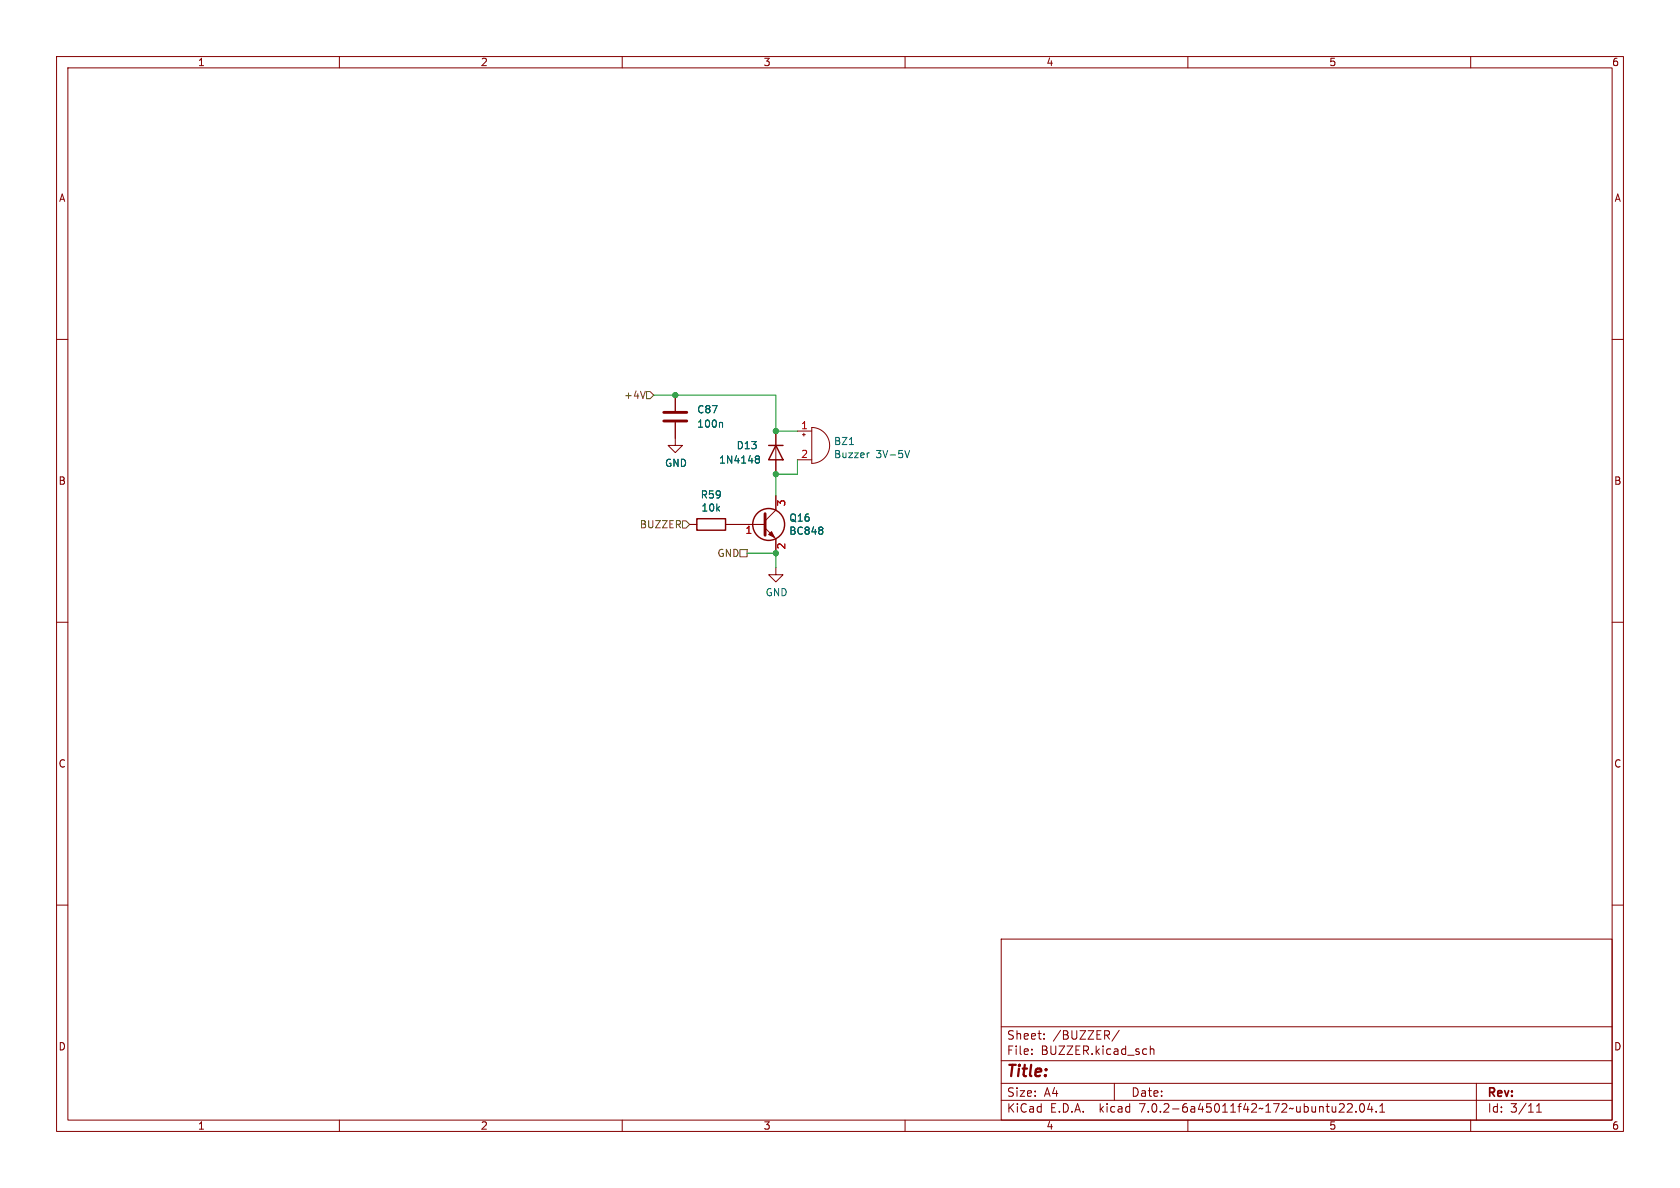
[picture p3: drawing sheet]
<svg xmlns="http://www.w3.org/2000/svg" width="297mm" height="210mm" viewBox="0 0 297 210" stroke-linecap="round" stroke-linejoin="round" font-family="sans-serif">
<defs><g id="words">
<text font-size="2.8" fill="#840000" x="178" y="190.8">Title:</text>
<g font-size="2.1" fill="#840000">
<text x="178" y="183.9">Sheet:</text>
<text x="186.2" y="183.9">/BUZZER/</text>
<text x="178" y="186.6">File:</text>
<text x="184" y="186.6">BUZZER.kicad_sch</text>
<text x="178" y="196.8">KiCad</text>
<text x="178" y="194">Size:</text>
<text x="184.6" y="194">A4</text>
<text x="185.7" y="196.8">E.D.A.</text>
<text x="194.4" y="196.8">kicad</text>
<text x="200" y="194">Date:</text>
<text x="201.5" y="196.8">7.0.2-6a45011f42~172~ubuntu22.04.1</text>
<text x="263" y="194.2">Rev:</text>
<text x="263" y="196.8">Id:</text>
<text x="267" y="196.8">3/11</text>
</g>
<g font-size="1.8" fill="#840000">
<text x="35" y="11.8">1</text>
<text x="85" y="11.8">2</text>
<text x="135" y="11.8">3</text>
<text x="185" y="11.8">4</text>
<text x="235" y="11.8">5</text>
<text x="285" y="11.8">6</text>
<text x="10.4" y="35.8">A</text>
<text x="285.4" y="35.8">A</text>
<text x="10.3" y="85.8">B</text>
<text x="285.3" y="85.8">B</text>
<text x="10.3" y="135.8">C</text>
<text x="285.3" y="135.8">C</text>
<text x="10.3" y="185.8">D</text>
<text x="285.3" y="185.8">D</text>
<text x="35" y="199.8">1</text>
<text x="85" y="199.8">2</text>
<text x="135" y="199.8">3</text>
<text x="185" y="199.8">4</text>
<text x="235" y="199.8">5</text>
<text x="285" y="199.8">6</text>
</g>
<g font-size="1.8" fill="#725600">
<text x="110.2" y="70.7">+4V</text>
<text x="113" y="93.5">BUZZER</text>
<text x="126.7" y="98.6">GND</text>
</g>
<g font-size="1.8" fill="#006464">
<text x="123.2" y="73.2">C87</text>
<text x="123.2" y="75.8">100n</text>
<text x="117.5" y="82.7">GND</text>
<text x="127.1" y="82.1">1N4148</text>
<text x="130.2" y="79.6">D13</text>
<text x="147.4" y="78.8">BZ1</text>
<text x="147.4" y="81.1">Buzzer</text>
<text x="154.8" y="81.1">3V-5V</text>
<text x="123.8" y="88.3">R59</text>
<text x="123.9" y="90.6">10k</text>
<text x="139.5" y="92.4">Q16</text>
<text x="139.5" y="94.7">BC848</text>
<text x="135.3" y="105.5">GND</text>
</g>
<g font-size="1.8" fill="#a90000">
<text x="141.6" y="75.9">1</text>
<text x="141.6" y="81">2</text>
<text x="139.1" y="89.6" transform="rotate(-90 139.1 89.6)">3</text>
<text x="131.7" y="94.6">1</text>
<text x="139.1" y="97.2" transform="rotate(-90 139.1 97.2)">2</text>
</g>
</g></defs>
<g fill="none" stroke="#840000" stroke-width=".18">
<path d="M10 10h277v190h-277zM12 12h273v186h-273zM60 10v2M110 10v2M160 10v2M210 10v2M260 10v2M10 60h2M285 60h2M119.4 74.7v4h1.2l-1.2 1.3-1.3-1.3h1.3M119.4 69.9v2.7M137.2 76.2v7.6"/>
<path d="M141 76.2h2.5M141.9 76.8h.5M142.1 76.6v.5M143.5 75.6a3.2 3.2 0 0 1 3.2 3.1 3.2 3.2 0 0 1-3.2 3.2zM121.9 92.7h1.3M128.3 92.7h7M135.3 93.3l1.9 2v2.5M137.2 87.6v2.6l-1.9 1.9M141 81.3h2.5M10 110h2M137.2 100.3v1.3h1.2l-1.2 1.3-1.3-1.3h1.3M285 110h2"/>
<path d="M10 160h2M285 160h2M177 166h108v32h-108zM60 198v2M110 198v2M160 198v2M177 194.5h108M177 191.5h108M177 187.5h108M177 181.5h108M182.4 186.3v.1M182.4 185.5v.1"/>
<path d="M184.6 183.6v.1M184.6 182.8v.1M197 191.5v3M197.9 182.1l-1.3 2M203.4 184.9v1.5M203.4 185.5l.2-.1 .3 .1 .1 .9M210 198v2M237.5 195.2l.1 .2v.3l-.9 .9h.9M238.2 195.2l.6-.1 .2 .1 .1 .3-1 1.1h1M239.7 196.5v.1M240.5 195.2l.2-.1a.81 .81 0 0 1 .6 .6 .81 .81 0 0 1-.3 .8l-.1 .1a.81 .81 0 0 1-.4-1.4zM242.1 195l-.3 1.1h.9"/>
<path d="M242.5 195.6v1M243.3 196.5v.1M243.9 196.6h.9M243.9 195.5l.5-.4v1.5M260 198v2M261 191.5v6.5M271.6 196.6h.9M271.6 195.5l.5-.4v1.5"/>
</g>
<g fill="none" stroke="#840000" stroke-width=".25">
<path d="M135.9 78.7h2.5M137.2 78.7l1.2 2.6h-2.5zM123.2 91.7h5.1v2h-5.1z"/>
<circle cx="135.9" cy="92.7" r="2.82"/>
</g>
<path d="M117.3 74.4h4.1M117.3 72.9h4.1M135.3 90.8v3.8" fill="none" stroke="#840000" stroke-width=".51"/>
<path d="M127.6 74.7l.1 .2v.6M160 79.6l.4 1.3 .4-1.3M133.8 80.6h.2l.3 .2-.3 .3M133.8 81.1h.2M134 81.1l.3 .3v.2l-.3 .3h-.2M145.4 93.3v.3M145.4 93.8v.5M153.7 80.1h-.3" fill="none" stroke="#006464" stroke-width=".18"/>
<path d="M135.9 94.5l.5-.5 .5 1z" fill="#840000" stroke="#840000" stroke-width=".18"/>
<path d="M114.1 69.2l-.4 1.2M114.3 69.2h.6l.7 .7-.7 .6h-.6zM120.6 92.1h.7l.6 .6-.6 .6h-.7zM130.8 97.2h1.3v1.2h-1.3z" fill="none" stroke="#725600" stroke-width=".18"/>
<path d="M115.6 69.9h21.6v6.3h3.8M132.1 97.8h5.1v2.5M141 81.3v2.5h-3.8v3.8" fill="none" stroke="#009600" stroke-width=".18"/>
<g fill="#009600" stroke="#009600" stroke-width=".18">
<circle cx="137.2" cy="83.8" r=".46"/>
<circle cx="137.2" cy="76.2" r=".46"/>
<circle cx="119.4" cy="69.9" r=".46"/>
<circle cx="137.2" cy="97.8" r=".46"/>
</g>
<use href="#words"/>
</svg>
